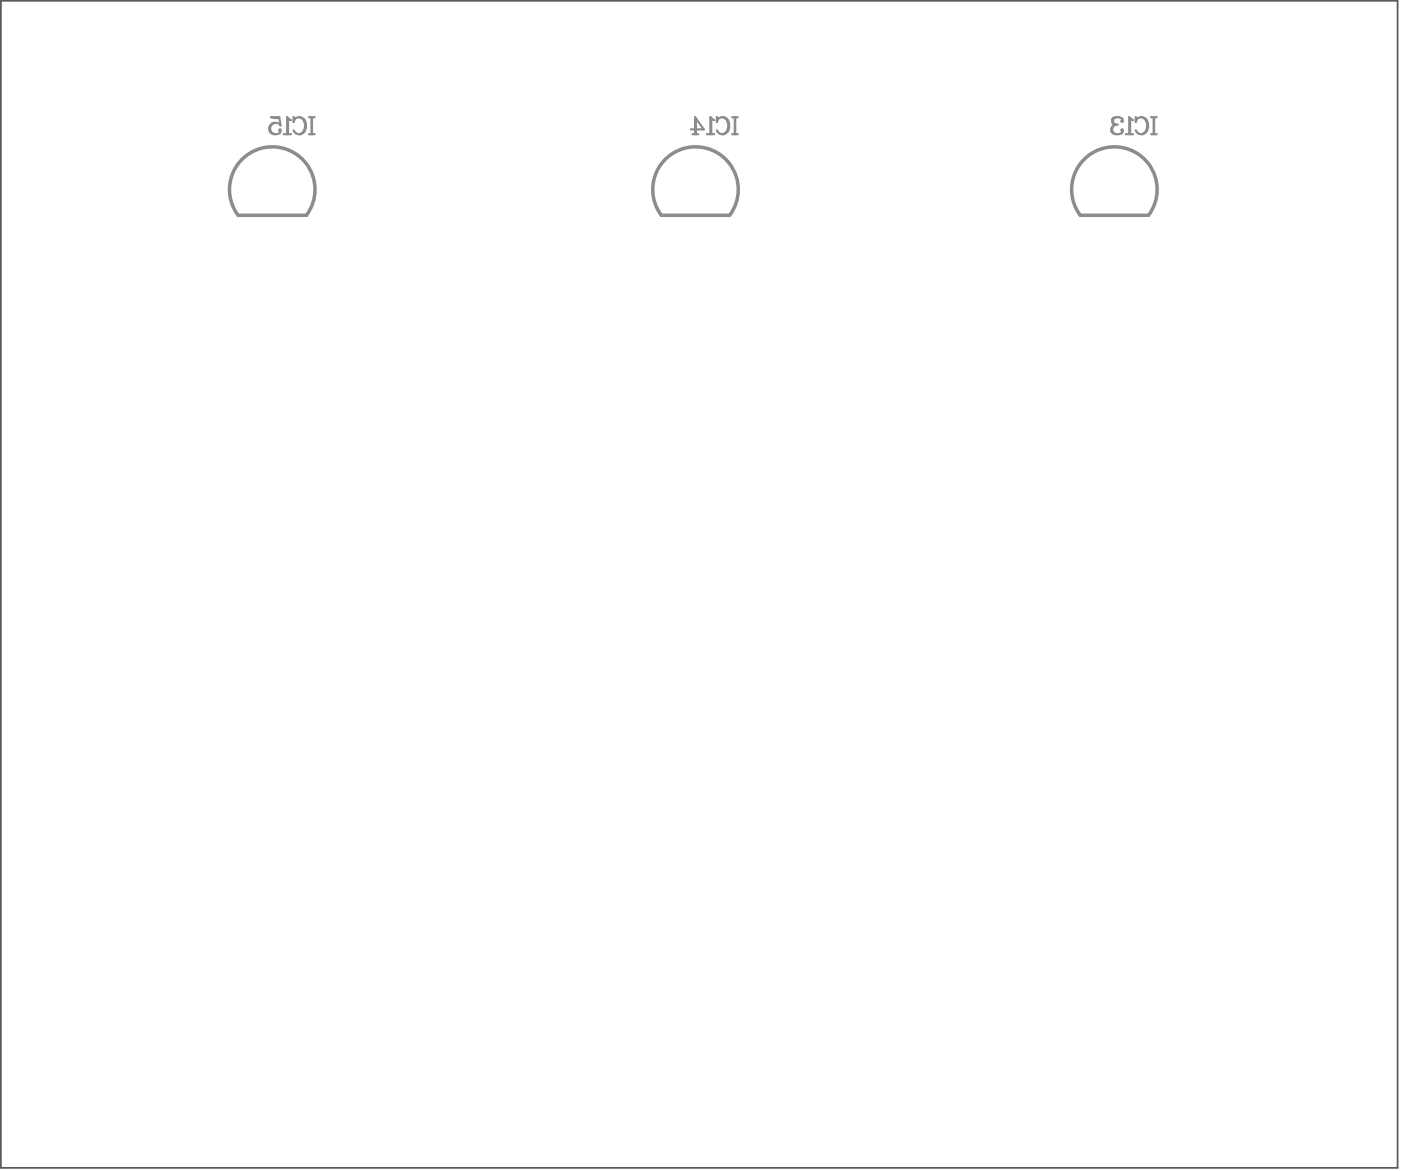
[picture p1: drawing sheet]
<svg xmlns="http://www.w3.org/2000/svg" width="136mm" height="114mm" viewBox="0 0 136 114" stroke-linecap="round" stroke-linejoin="round" font-family="sans-serif">
<path d="M.1 .1h135.4v113.2h-135.4z" fill="none" stroke="#5a5a5a" stroke-width=".17"/>
<path d="M23.3 15.6a4.1 4.1 0 0 1 5.7-.4 4.1 4.1 0 0 1 .7 5.7h-6.6a4.1 4.1 0 0 1 .2-5.3zM105 15.6a4.1 4.1 0 0 1 5.7-.4 4.1 4.1 0 0 1 .6 5.7h-6.6a4.1 4.1 0 0 1 .3-5.3zM64.1 20.9h6.6a4.1 4.1 0 0 0-.5-5.6 4.1 4.1 0 0 0-5.6 0 4.1 4.1 0 0 0-.5 5.6" fill="none" stroke="#8c8c8c" stroke-width=".34"/>
<g fill="none" stroke="#8c8c8c" stroke-width=".21">
<path d="M26.6 11.9a.56 .56 0 0 0-.5 .6 .56 .56 0 0 0 .5 .5M26.6 11.9a.58 .58 0 0 0-.4 .6 .58 .58 0 0 0 .4 .5M27.1 11.5l-.8-.1h.8l.1 .8-.1-.2-.5-.1M27.2 12.7l-.1-.1h.1v.1l-.1 .2-.5 .1M27.5 13h.7M27.9 11.5v1.5M28.2 11.7l-.4-.3v1.6M28.5 12.6a.54 .54 0 0 0 .6 .4M28.5 11.4l.1 .2-.1 .2zM29.1 11.4l-.4 .1-.1 .1M29.1 11.4a.88 .88 0 0 1 .6 .8 .88 .88 0 0 1-.6 .8M29.1 11.4a.94 .94 0 0 1 0 1.6"/>
<path d="M29.9 11.4h.6M29.9 13h.6M30.2 11.4v1.6M67 12.6h1.2l-.8-1.2v1.6M67.1 13h.6M67.5 11.5v1.5M68.5 13h.7M68.9 11.5v1.5M69.2 11.7l-.3-.3v1.6M69.5 12.6a.54 .54 0 0 0 .6 .4M69.5 11.4l.1 .2-.1 .2zM70.1 11.4l-.4 .1-.1 .1"/>
<path d="M70.1 11.4a.88 .88 0 0 1 .6 .8 .88 .88 0 0 1-.6 .8M70.1 11.4a.94 .94 0 0 1 0 1.6M71 11.4h.5M71 13h.5M71.2 11.4v1.6M71.3 11.4v1.6M107.9 12.2a.5 .5 0 0 0 .3 .8M108.2 11.4l.5 .1 .1 .2v.1l-.1-.1h.1M108.2 11.4l-.3 .1-.1 .1 .1 .4 .3 .1M108.2 12.1h.2M108.2 11.4l-.3 .2v.2l.3 .3M108.2 12.1a.47 .47 0 0 0-.5 .5 .47 .47 0 0 0 .5 .4"/>
<path d="M108.8 12.7l-.1-.1h.1v.1l-.1 .2-.5 .1M109.1 13h.8M109.6 11.5v1.5M109.9 11.7l-.4-.3v1.6M110.1 12.6a.54 .54 0 0 0 .6 .4M110.1 11.4l.1 .2-.1 .2zM110.7 11.4l-.4 .1-.1 .1M110.7 11.4a.88 .88 0 0 1 .6 .8 .88 .88 0 0 1-.6 .8M110.7 11.4a.94 .94 0 0 1 0 1.6M111.6 11.4h.5M111.6 13h.5M111.8 11.4v1.6"/>
<path d="M111.9 11.4v1.6"/>
</g>
</svg>
